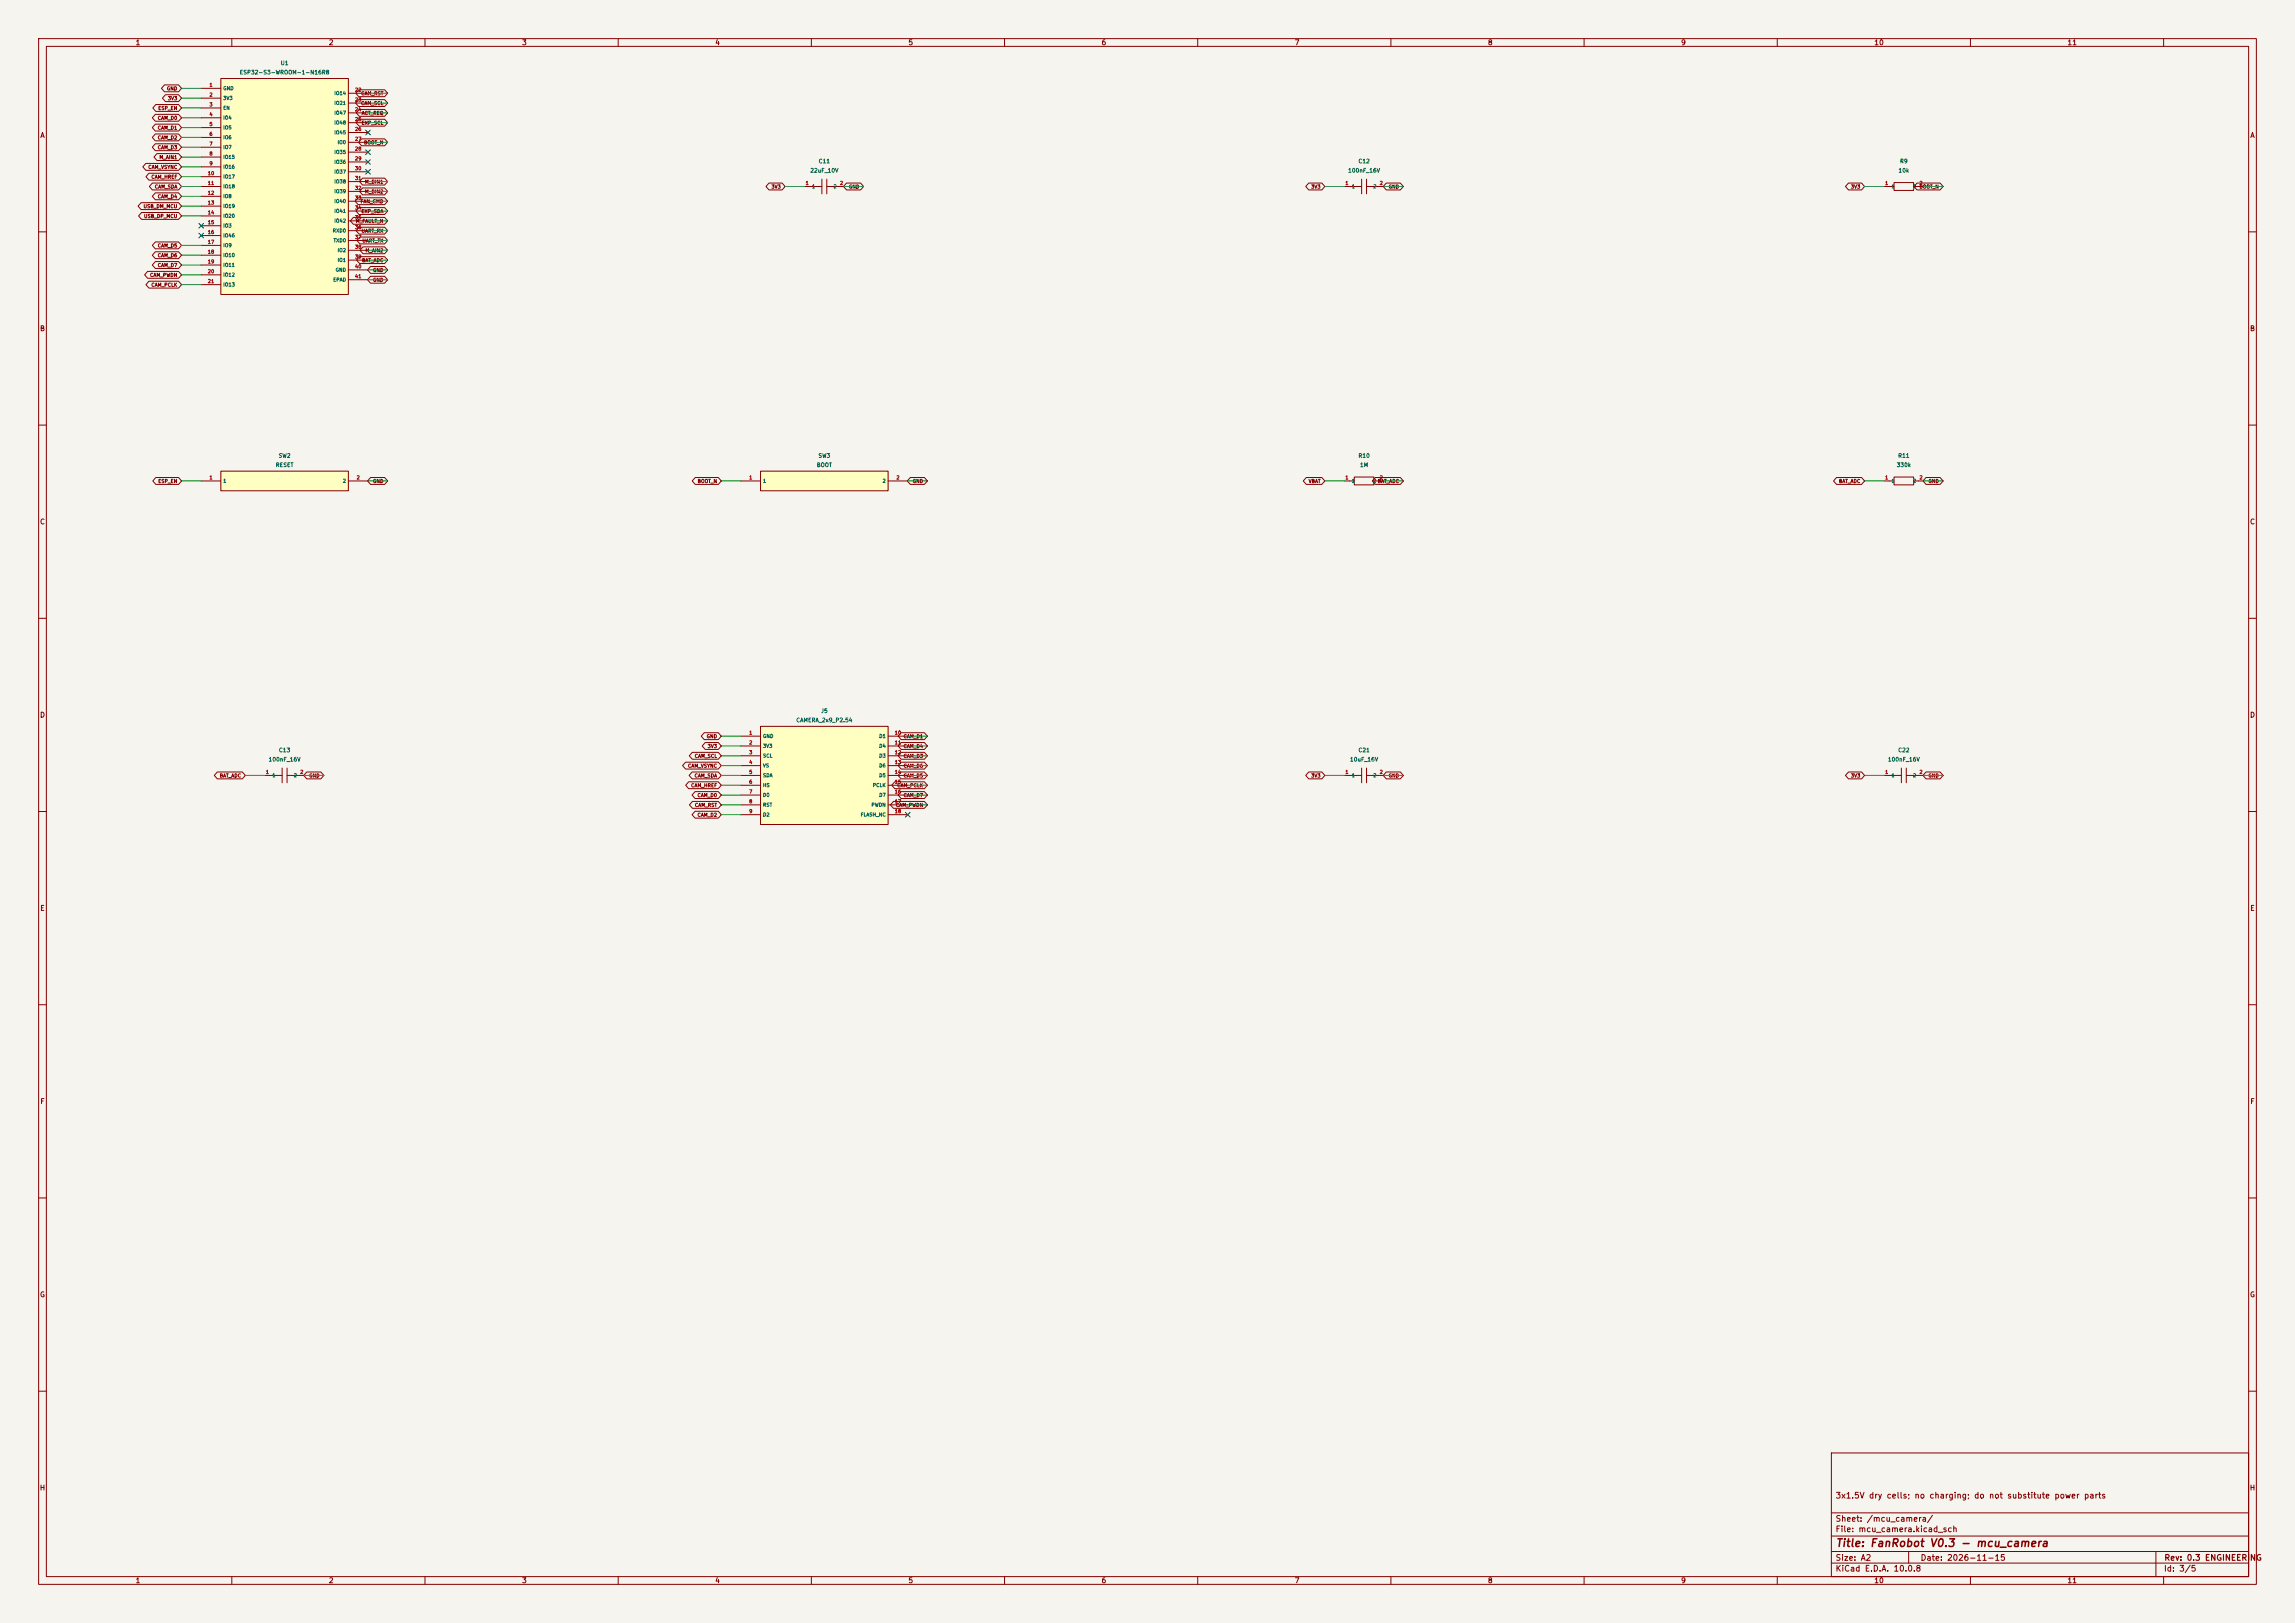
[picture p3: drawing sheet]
<svg xmlns="http://www.w3.org/2000/svg" width="594mm" height="420mm" viewBox="0 0 594 420" stroke-linecap="round" stroke-linejoin="round" font-family="sans-serif">
<defs><g id="words">
<text font-size="2" fill="#840000" x="475" y="400.8">Title: FanRobot V0.3 - mcu_camera</text>
<g font-size="1.5" fill="#840000">
<text x="475" y="388.1">3x1.5V dry cells; no charging; do not substitute power parts</text>
<text x="475" y="394.1">Sheet: /mcu_camera/</text>
<text x="475" y="396.8">File: mcu_camera.kicad_sch</text>
<text x="475" y="407">KiCad E.D.A. 10.0.8</text>
<text x="475" y="404.2">Size: A2</text>
<text x="497" y="404.2">Date: 2026-11-15</text>
<text x="560" y="407">Id: 3/5</text>
<text x="560.1" y="404.2">Rev: 0.3 ENGINEERING</text>
</g>
<g font-size="1.3" fill="#840000">
<text x="35" y="12">1</text>
<text x="85" y="12">2</text>
<text x="135" y="12">3</text>
<text x="185" y="12">4</text>
<text x="235" y="12">5</text>
<text x="285" y="12">6</text>
<text x="335" y="12">7</text>
<text x="385" y="12">8</text>
<text x="435" y="12">9</text>
<text x="485" y="12">10</text>
<text x="535" y="12">11</text>
<text x="10.3" y="36">A</text>
<text x="582.3" y="36">A</text>
<text x="10.2" y="86">B</text>
<text x="582.2" y="86">B</text>
<text x="10.2" y="136">C</text>
<text x="582.2" y="136">C</text>
<text x="10.2" y="186">D</text>
<text x="582.2" y="186">D</text>
<text x="10.3" y="236">E</text>
<text x="582.3" y="236">E</text>
<text x="10.3" y="286">F</text>
<text x="582.3" y="286">F</text>
<text x="10.2" y="336">G</text>
<text x="582.2" y="336">G</text>
<text x="10.2" y="386">H</text>
<text x="582.2" y="386">H</text>
<text x="35" y="410">1</text>
<text x="85" y="410">2</text>
<text x="135" y="410">3</text>
<text x="185" y="410">4</text>
<text x="235" y="410">5</text>
<text x="285" y="410">6</text>
<text x="335" y="410">7</text>
<text x="385" y="410">8</text>
<text x="435" y="410">9</text>
<text x="485" y="410">10</text>
<text x="535" y="410">11</text>
</g>
<g font-size="1" fill="#006464">
<text x="72.5" y="17.1">U1</text>
<text x="61.9" y="19.5">ESP32-S3-WROOM-1-N16R8</text>
<text x="209.6" y="44.9">22uF_10V</text>
<text x="211.8" y="42.5">C11</text>
<text x="348.8" y="44.9">100nF_16V</text>
<text x="351.5" y="42.5">C12</text>
<text x="491.3" y="44.9">10k</text>
<text x="491.7" y="42.5">R9</text>
<text x="72" y="118.7">SW2</text>
<text x="211.7" y="118.7">SW3</text>
<text x="351.5" y="118.7">R10</text>
<text x="491.2" y="118.7">R11</text>
<text x="71.3" y="121.1">RESET</text>
<text x="211.3" y="121.1">BOOT</text>
<text x="351.9" y="121.1">1M</text>
<text x="490.8" y="121.1">330k</text>
<text x="212.4" y="184.7">J5</text>
<text x="206" y="187.1">CAMERA_2x9_P2.54</text>
<text x="69.4" y="197.3">100nF_16V</text>
<text x="72.1" y="194.9">C13</text>
<text x="349.3" y="197.3">10uF_16V</text>
<text x="351.5" y="194.9">C21</text>
<text x="488.5" y="197.3">100nF_16V</text>
<text x="491.2" y="194.9">C22</text>
</g>
<g font-size=".9" fill="#840000">
<text x="43.1" y="23.6">GND</text>
<text x="40.8" y="28.7">ESP_EN</text>
<text x="43.3" y="26.1">3V3</text>
<text x="93.3" y="27.4">CAM_SCL</text>
<text x="93.4" y="24.9">CAM_RST</text>
<text x="93.5" y="29.9">ACT_REQ</text>
<text x="40.7" y="33.8">CAM_D1</text>
<text x="40.7" y="31.2">CAM_D0</text>
<text x="93.5" y="32.5">EXP_SCL</text>
<text x="40.7" y="36.3">CAM_D2</text>
<text x="40.7" y="38.8">CAM_D3</text>
<text x="41.1" y="41.4">M_AIN1</text>
<text x="94.1" y="37.6">BOOT_N</text>
<text x="38.3" y="43.9">CAM_VSYNC</text>
<text x="39.1" y="46.5">CAM_HREF</text>
<text x="94.4" y="47.7">M_BIN1</text>
<text x="40" y="49">CAM_SDA</text>
<text x="40.7" y="51.5">CAM_D4</text>
<text x="93.2" y="52.8">FAN_CMD</text>
<text x="94.4" y="50.3">M_BIN2</text>
<text x="199.6" y="49">3V3</text>
<text x="219.6" y="49">GND</text>
<text x="339.3" y="49">3V3</text>
<text x="359.3" y="49">GND</text>
<text x="479" y="49">3V3</text>
<text x="496.7" y="49">BOOT_N</text>
<text x="37" y="54.1">USB_DM_MCU</text>
<text x="37.2" y="56.6">USB_DP_MCU</text>
<text x="92" y="57.9">M_FAULT_N</text>
<text x="93.4" y="55.3">EXP_SDA</text>
<text x="40.7" y="64.2">CAM_D5</text>
<text x="93.5" y="60.4">UART_RX</text>
<text x="93.7" y="63">UART_TX</text>
<text x="94.5" y="65.5">M_AIN2</text>
<text x="38.7" y="71.9">CAM_PWDN</text>
<text x="40.7" y="69.3">CAM_D7</text>
<text x="40.7" y="66.8">CAM_D6</text>
<text x="93.6" y="68">BAT_ADC</text>
<text x="96.4" y="70.6">GND</text>
<text x="39.1" y="74.4">CAM_PCLK</text>
<text x="96.4" y="73.1">GND</text>
<text x="40.8" y="125.2">ESP_EN</text>
<text x="96.4" y="125.2">GND</text>
<text x="180.5" y="125.2">BOOT_N</text>
<text x="236.1" y="125.2">GND</text>
<text x="338.6" y="125.2">VBAT</text>
<text x="475.9" y="125.2">BAT_ADC</text>
<text x="499" y="125.2">GND</text>
<text x="182.8" y="191.2">GND</text>
<text x="233.8" y="191.2">CAM_D1</text>
<text x="179.7" y="196.3">CAM_SCL</text>
<text x="183" y="193.8">3V3</text>
<text x="233.8" y="196.3">CAM_D3</text>
<text x="233.8" y="193.8">CAM_D4</text>
<text x="56.8" y="201.4">BAT_ADC</text>
<text x="79.9" y="201.4">GND</text>
<text x="178" y="198.9">CAM_VSYNC</text>
<text x="178.8" y="203.9">CAM_HREF</text>
<text x="179.7" y="201.4">CAM_SDA</text>
<text x="232.1" y="203.9">CAM_PCLK</text>
<text x="233.8" y="201.4">CAM_D5</text>
<text x="233.8" y="198.9">CAM_D6</text>
<text x="339.3" y="201.4">3V3</text>
<text x="359.3" y="201.4">GND</text>
<text x="479" y="201.4">3V3</text>
<text x="499" y="201.4">GND</text>
<text x="179.7" y="209">CAM_RST</text>
<text x="180.4" y="206.5">CAM_D0</text>
<text x="231.8" y="209">CAM_PWDN</text>
<text x="233.8" y="206.5">CAM_D7</text>
<text x="180.4" y="211.6">CAM_D2</text>
</g>
<g font-size=".9" fill="#a90000">
<text x="54.1" y="22.7">1</text>
<text x="91.8" y="23.9">22</text>
<text x="54.1" y="25.2">2</text>
<text x="54.1" y="27.7">3</text>
<text x="91.8" y="26.5">23</text>
<text x="91.8" y="29">24</text>
<text x="54.1" y="30.3">4</text>
<text x="54.1" y="32.8">5</text>
<text x="54.1" y="35.4">6</text>
<text x="91.8" y="31.5">25</text>
<text x="91.8" y="34.1">26</text>
<text x="54.1" y="37.9">7</text>
<text x="54.1" y="40.4">8</text>
<text x="91.8" y="36.6">27</text>
<text x="91.8" y="39.2">28</text>
<text x="91.8" y="41.7">29</text>
<text x="53.7" y="45.5">10</text>
<text x="54.1" y="43">9</text>
<text x="91.8" y="44.2">30</text>
<text x="91.8" y="46.8">31</text>
<text x="53.7" y="48.1">11</text>
<text x="53.7" y="50.6">12</text>
<text x="53.7" y="53.1">13</text>
<text x="91.8" y="49.3">32</text>
<text x="91.8" y="51.9">33</text>
<text x="208.4" y="48.1">1</text>
<text x="217.3" y="48.1">2</text>
<text x="348.1" y="48.1">1</text>
<text x="357" y="48.1">2</text>
<text x="487.8" y="48.1">1</text>
<text x="496.7" y="48.1">2</text>
<text x="53.7" y="55.7">14</text>
<text x="53.7" y="58.2">15</text>
<text x="91.8" y="54.4">34</text>
<text x="91.8" y="56.9">35</text>
<text x="91.8" y="59.5">36</text>
<text x="53.7" y="60.8">16</text>
<text x="53.7" y="63.3">17</text>
<text x="53.7" y="65.8">18</text>
<text x="91.8" y="62">37</text>
<text x="91.8" y="64.6">38</text>
<text x="53.7" y="68.4">19</text>
<text x="53.7" y="70.9">20</text>
<text x="91.8" y="67.1">39</text>
<text x="91.8" y="69.6">40</text>
<text x="53.7" y="73.5">21</text>
<text x="91.8" y="72.2">41</text>
<text x="54.1" y="124.3">1</text>
<text x="92.2" y="124.3">2</text>
<text x="193.8" y="124.3">1</text>
<text x="231.9" y="124.3">2</text>
<text x="348.1" y="124.3">1</text>
<text x="357" y="124.3">2</text>
<text x="487.8" y="124.3">1</text>
<text x="496.7" y="124.3">2</text>
<text x="193.8" y="190.3">1</text>
<text x="231.5" y="190.3">10</text>
<text x="193.8" y="192.8">2</text>
<text x="193.8" y="195.4">3</text>
<text x="193.8" y="197.9">4</text>
<text x="231.5" y="192.8">11</text>
<text x="231.5" y="195.4">12</text>
<text x="231.5" y="197.9">13</text>
<text x="68.7" y="200.5">1</text>
<text x="77.6" y="200.5">2</text>
<text x="193.8" y="200.5">5</text>
<text x="193.8" y="203">6</text>
<text x="231.5" y="200.5">14</text>
<text x="231.5" y="203">15</text>
<text x="348.1" y="200.5">1</text>
<text x="357" y="200.5">2</text>
<text x="487.8" y="200.5">1</text>
<text x="496.7" y="200.5">2</text>
<text x="193.8" y="205.5">7</text>
<text x="193.8" y="208.1">8</text>
<text x="231.5" y="205.5">16</text>
<text x="231.5" y="208.1">17</text>
<text x="193.8" y="210.6">9</text>
<text x="231.5" y="210.6">18</text>
</g>
<g font-size=".9" fill="#006464">
<text x="57.7" y="23.5">GND</text>
<text x="57.7" y="26.1">3V3</text>
<text x="57.7" y="28.6">EN</text>
<text x="86.4" y="24.8">IO14</text>
<text x="86.4" y="27.3">IO21</text>
<text x="86.4" y="29.9">IO47</text>
<text x="57.7" y="31.2">IO4</text>
<text x="57.7" y="33.7">IO5</text>
<text x="86.4" y="32.4">IO48</text>
<text x="86.4" y="35">IO45</text>
<text x="57.7" y="36.2">IO6</text>
<text x="57.7" y="38.8">IO7</text>
<text x="57.7" y="41.3">IO15</text>
<text x="86.4" y="40">IO35</text>
<text x="87.3" y="37.5">IO0</text>
<text x="57.7" y="43.9">IO16</text>
<text x="57.7" y="46.4">IO17</text>
<text x="86.4" y="42.6">IO36</text>
<text x="86.4" y="45.1">IO37</text>
<text x="86.4" y="47.7">IO38</text>
<text x="57.7" y="48.9">IO18</text>
<text x="57.7" y="51.5">IO8</text>
<text x="86.4" y="50.2">IO39</text>
<text x="86.4" y="52.7">IO40</text>
<text x="210.1" y="48.9">1</text>
<text x="215.6" y="48.9">2</text>
<text x="349.8" y="48.9">1</text>
<text x="355.3" y="48.9">2</text>
<text x="489.5" y="48.9">1</text>
<text x="495" y="48.9">2</text>
<text x="57.7" y="54">IO19</text>
<text x="57.7" y="56.6">IO20</text>
<text x="57.7" y="59.1">IO3</text>
<text x="86.4" y="55.3">IO41</text>
<text x="86.4" y="57.8">IO42</text>
<text x="57.7" y="61.6">IO46</text>
<text x="57.7" y="64.2">IO9</text>
<text x="86" y="60.4">RXD0</text>
<text x="86.2" y="62.9">TXD0</text>
<text x="87.3" y="65.4">IO2</text>
<text x="57.7" y="66.7">IO10</text>
<text x="57.7" y="69.3">IO11</text>
<text x="57.7" y="71.8">IO12</text>
<text x="86.8" y="70.5">GND</text>
<text x="87.3" y="68">IO1</text>
<text x="57.7" y="74.3">IO13</text>
<text x="86.1" y="73.1">EPAD</text>
<text x="57.7" y="125.1">1</text>
<text x="88.6" y="125.1">2</text>
<text x="197.4" y="125.1">1</text>
<text x="228.3" y="125.1">2</text>
<text x="349.8" y="125.1">1</text>
<text x="355.3" y="125.1">2BAT_ADC</text>
<text x="489.5" y="125.1">1</text>
<text x="495" y="125.1">2</text>
<text x="197.4" y="191.2">GND</text>
<text x="227.4" y="191.2">D1</text>
<text x="197.4" y="193.7">3V3</text>
<text x="197.4" y="196.3">SCL</text>
<text x="227.4" y="193.7">D4</text>
<text x="227.4" y="196.3">D3</text>
<text x="70.4" y="201.3">1</text>
<text x="75.9" y="201.3">2</text>
<text x="197.4" y="198.8">VS</text>
<text x="197.4" y="201.3">SDA</text>
<text x="197.4" y="203.9">HS</text>
<text x="225.8" y="203.9">PCLK</text>
<text x="227.4" y="198.8">D6</text>
<text x="227.4" y="201.3">D5</text>
<text x="349.8" y="201.3">1</text>
<text x="355.3" y="201.3">2</text>
<text x="489.5" y="201.3">1</text>
<text x="495" y="201.3">2</text>
<text x="197.4" y="206.4">D0</text>
<text x="197.4" y="209">RST</text>
<text x="225.4" y="209">PWDN</text>
<text x="227.4" y="206.4">D7</text>
<text x="197.4" y="211.5">D2</text>
<text x="222.7" y="211.5">FLASH_NC</text>
</g>
</g></defs>
<path d="M0 0h594v420h-594z" fill="#f5f4ef" stroke="#f5f4ef" stroke-width=".26"/>
<g fill="none" stroke="#840000" stroke-width=".26">
<path d="M10 10h574v400h-574zM12 12h570v396h-570zM60 10v2M110 10v2M160 10v2M210 10v2M260 10v2M310 10v2M360 10v2M410 10v2M460 10v2M510 10v2"/>
<path d="M560 10v2M10 60h2M582 60h2M10 110h2M582 110h2M10 160h2M582 160h2M10 210h2M582 210h2M10 260h2M582 260h2M10 310h2"/>
<path d="M582 310h2M10 360h2M474 376h108v32h-108zM582 360h2M474 397.5h108M474 391.5h108M60 408v2M110 408v2M160 408v2M210 408v2M260 408v2M310 408v2"/>
<path d="M360 408v2M410 408v2M460 408v2M474 404.5h108M474 401.5h108M494 401.5v3M510 408v2M558 401.5v6.5M560 408v2"/>
</g>
<path d="M57.1 20.3h33.1v55.9h-33.1z" fill="#ffffc2"/>
<g fill="none" stroke="#840000" stroke-width=".26">
<path d="M52.1 22.9h5M52.1 25.4h5M52.1 27.9h5M52.1 30.5h5M52.1 33h5M52.1 35.6h5M52.1 38.1h5M57.1 20.3h33.1v55.9h-33.1zM90.2 24.1h5M90.2 26.7h5M90.2 29.2h5M90.2 31.8h5"/>
<path d="M90.2 34.3h5M90.2 36.8h5M90.2 39.4h5M52.1 40.6h5M52.1 43.2h5M52.1 45.7h5M52.1 48.3h5M52.1 50.8h5M52.1 53.3h5M52.1 55.9h5M52.1 58.4h5M90.2 41.9h5"/>
<path d="M90.2 44.5h5M90.2 47h5M90.2 49.5h5M90.2 52.1h5M90.2 54.6h5M90.2 57.2h5M90.2 59.7h5M348 48.3h4.4M352.4 46.4v3.8M353.7 48.3h4.4M353.7 46.4v3.8M487.7 48.3h2.5"/>
<path d="M490.2 47.2h5.1v2.1h-5.1zM495.3 48.3h2.5M52.1 61h5M52.1 63.5h5M52.1 66h5M52.1 68.6h5M52.1 71.1h5M52.1 73.7h5M90.2 62.2h5M90.2 64.8h5M90.2 67.3h5M90.2 69.9h5"/>
<path d="M90.2 72.4h5M348 124.5h2.5M350.5 123.4h5.1v2.1h-5.1zM355.6 124.5h2.5M487.7 124.5h2.5M490.2 123.4h5.1v2.1h-5.1zM495.3 124.5h2.5M352.4 198.8v3.8M353.7 198.8v3.8M348 200.7h4.4M353.7 200.7h4.4"/>
</g>
<path d="M196.8 188h33.1v25.4h-33.1z" fill="#ffffc2"/>
<g fill="none" stroke="#840000" stroke-width=".26">
<path d="M73 198.8v3.8M74.3 198.8v3.8M191.8 190.5h5M191.8 193h5M191.8 195.6h5M191.8 198.1h5M196.8 188h33.1v25.4h-33.1zM229.9 190.5h5M229.9 193h5M229.9 195.6h5M229.9 198.1h5M68.6 200.7h4.4"/>
<path d="M74.3 200.7h4.4M191.8 200.7h5M191.8 203.2h5M191.8 205.7h5M191.8 208.3h5M191.8 210.8h5M229.9 200.7h5M229.9 203.2h5M229.9 205.7h5M229.9 208.3h5M229.9 210.8h5"/>
</g>
<path d="M57.1 121.9h33.1v5.1h-33.1z" fill="#ffffc2"/>
<path d="M52.1 124.5h5M57.1 121.9h33.1v5.1h-33.1zM90.2 124.5h5" fill="none" stroke="#840000" stroke-width=".26"/>
<path d="M196.8 121.9h33.1v5.1h-33.1z" fill="#ffffc2"/>
<g fill="none" stroke="#840000" stroke-width=".26">
<path d="M40.2 32.1h6l.8 .9-.8 .9h-6l-.8-.9zM40.2 34.7h6l.8 .9-.8 .8h-6l-.8-.8zM40.2 37.2h6l.8 .9-.8 .9h-6l-.8-.9zM40.2 29.6h6l.8 .9-.8 .9h-6l-.8-.9zM40.3 27.1h5.9l.8 .8-.8 .9h-5.9l-.8-.9zM40.6 39.8h5.6l.8 .8-.8 .9h-5.6l-.8-.9zM42.6 22h3.6l.8 .9-.8 .8h-3.6l-.8-.8zM42.8 24.5h3.4l.8 .9-.8 .9h-3.4l-.8-.9zM92.8 25.8h6.8l.7 .9-.7 .9h-6.8l-.8-.9zM92.9 23.2h6.7l.7 .9-.7 .9h-6.7l-.8-.9zM92.9 30.9h6.7l.7 .9-.7 .8h-6.7l-.7-.8zM93 28.3h6.6l.7 .9-.7 .9h-6.6l-.8-.9z"/>
<path d="M93.6 35.9h6l.7 .9-.7 .9h-6l-.8-.9zM36.5 52.5h9.7l.8 .8-.8 .9h-9.7l-.8-.9zM36.6 55h9.6l.8 .9-.8 .9h-9.6l-.7-.9zM37.7 42.3h8.5l.8 .9-.8 .9h-8.5l-.7-.9zM38.5 44.8h7.7l.8 .9-.8 .9h-7.7l-.7-.9zM39.4 47.4h6.8l.8 .9-.8 .8h-6.8l-.7-.8zM40.2 49.9h6l.8 .9-.8 .9h-6l-.8-.9zM91.5 56.3h8.1l.7 .9-.7 .8h-8.1l-.8-.8zM92.7 51.2h6.9l.7 .9-.7 .9h-6.9l-.8-.9zM92.9 53.7h6.7l.7 .9-.7 .9h-6.7l-.8-.9zM92.9 58.8h6.7l.7 .9-.7 .9h-6.7l-.7-.9zM93.8 46.1h5.8l.7 .9-.7 .9h-5.8l-.7-.9z"/>
<path d="M93.8 48.6h5.8l.7 .9-.7 .9h-5.8l-.7-.9zM199 47.4h3.4l.8 .9-.8 .8h-3.4l-.7-.8zM208.3 48.3h4.4M212.7 46.4v3.8M214 48.3h4.4M214 46.4v3.8M219.1 47.4h3.6l.8 .9-.8 .8h-3.6l-.8-.8zM338.7 47.4h3.4l.8 .9-.8 .8h-3.4l-.7-.8zM358.8 47.4h3.6l.8 .9-.8 .8h-3.6l-.8-.8zM478.4 47.4h3.4l.8 .9-.8 .8h-3.4l-.7-.8zM496.2 47.4h5.9l.8 .9-.8 .8h-5.9l-.8-.8zM38.2 70.2h8l.8 .9-.8 .9h-8l-.8-.9z"/>
<path d="M38.5 72.8h7.7l.8 .9-.8 .8h-7.7l-.7-.8zM40.2 67.7h6l.8 .9-.8 .9h-6l-.8-.9zM40.2 62.6h6l.8 .9-.8 .9h-6l-.8-.9zM40.2 65.2h6l.8 .8-.8 .9h-6l-.8-.9zM93.1 66.4h6.5l.7 .9-.7 .9h-6.5l-.8-.9zM93.2 61.3h6.4l.7 .9-.7 .9h-6.4l-.8-.9zM94 63.9h5.6l.7 .9-.7 .9h-5.6l-.8-.9zM95.9 69h3.7l.7 .9-.7 .8h-3.7l-.8-.8zM95.9 71.5h3.7l.7 .9-.7 .9h-3.7l-.8-.9zM40.3 123.6h5.9l.8 .9-.8 .8h-5.9l-.8-.8zM95.9 123.6h3.7l.7 .9-.7 .8h-3.7l-.8-.8zM179.9 123.6h6l.8 .9-.8 .8h-6l-.7-.8z"/>
<path d="M191.8 124.5h5M196.8 121.9h33.1v5.1h-33.1zM229.9 124.5h5M235.6 123.6h3.7l.7 .9-.7 .8h-3.7l-.8-.8zM338.1 123.6h4l.8 .9-.8 .8h-4l-.8-.8zM356 123.6h6.4l.8 .9-.8 .8h-6.4l-.8-.8zM475.3 123.6h6.5l.8 .9-.8 .8h-6.5l-.7-.8zM498.5 123.6h3.6l.8 .9-.8 .8h-3.6l-.8-.8zM56.2 199.8h6.5l.8 .9-.8 .8h-6.5l-.7-.8zM79.4 199.8h3.6l.8 .9-.8 .8h-3.6l-.8-.8zM177.4 197.2h8.5l.8 .9-.8 .9h-8.5l-.7-.9zM179.1 199.8h6.8l.8 .9-.8 .8h-6.8l-.7-.8z"/>
<path d="M179.2 194.7h6.7l.8 .9-.8 .9h-6.7l-.8-.9zM182.3 189.6h3.6l.8 .9-.8 .9h-3.6l-.8-.9zM182.5 192.2h3.4l.8 .8-.8 .9h-3.4l-.8-.9zM233.2 199.8h6.1l.7 .9-.7 .8h-6.1l-.7-.8zM233.2 189.6h6.1l.7 .9-.7 .9h-6.1l-.7-.9zM233.2 197.2h6.1l.7 .9-.7 .9h-6.1l-.7-.9zM233.2 194.7h6.1l.7 .9-.7 .9h-6.1l-.7-.9zM233.2 192.2h6.1l.7 .8-.7 .9h-6.1l-.7-.9zM338.7 199.8h3.4l.8 .9-.8 .8h-3.4l-.7-.8zM358.8 199.8h3.6l.8 .9-.8 .8h-3.6l-.8-.8zM478.4 199.8h3.4l.8 .9-.8 .8h-3.4l-.7-.8zM492.1 198.8v3.8"/>
<path d="M493.4 198.8v3.8M498.5 199.8h3.6l.8 .9-.8 .8h-3.6l-.8-.8zM178.2 202.3h7.7l.8 .9-.8 .9h-7.7l-.7-.9zM179.2 207.4h6.7l.8 .9-.8 .9h-6.7l-.8-.9zM179.9 209.9h6l.8 .9-.8 .9h-6l-.8-.9zM179.9 204.9h6l.8 .8-.8 .9h-6l-.8-.9zM231.2 207.4h8.1l.7 .9-.7 .9h-8.1l-.7-.9zM231.6 202.3h7.7l.7 .9-.7 .9h-7.7l-.8-.9zM233.2 204.9h6.1l.7 .8-.7 .9h-6.1l-.7-.9zM487.7 200.7h4.4M493.4 200.7h4.4"/>
</g>
<g fill="none" stroke="#009600" stroke-width=".26">
<path d="M47 27.9h5.1M47 25.4h5.1M47 38.1h5.1M47 35.6h5.1M47 33h5.1M47 22.9h5.1M47 30.5h5.1M95.2 36.8h5.1M95.2 31.8h5.1M95.2 26.7h5.1M95.2 29.2h5.1M95.2 24.1h5.1"/>
<path d="M47 55.9h5.1M47 48.3h5.1M47 43.2h5.1M47 40.6h5.1M47 53.3h5.1M47 50.8h5.1M47 45.7h5.1M95.2 49.5h5.1M95.2 47h5.1M95.2 59.7h5.1M95.2 57.2h5.1M95.2 54.6h5.1"/>
<path d="M95.2 52.1h5.1M203.2 48.3h5.1M218.4 48.3h5.1M342.9 48.3h5.1M358.1 48.3h5.1M482.6 48.3h5.1M497.8 48.3h5.1M47 66h5.1M47 63.5h5.1M47 73.7h5.1M47 71.1h5.1M47 68.6h5.1"/>
<path d="M95.2 72.4h5.1M95.2 69.9h5.1M95.2 67.3h5.1M95.2 64.8h5.1M95.2 62.2h5.1M47 124.5h5.1M95.2 124.5h5.1M186.7 124.5h5.1M234.9 124.5h5.1M342.9 124.5h5.1M358.1 124.5h5.1M482.6 124.5h5.1"/>
<path d="M497.8 124.5h5.1M186.7 195.6h5.1M186.7 198.1h5.1M186.7 190.5h5.1M186.7 193h5.1M234.9 195.6h5.1M234.9 198.1h5.1M234.9 190.5h5.1M234.9 193h5.1M63.5 200.7h5.1M78.7 200.7h5.1M186.7 200.7h5.1"/>
<path d="M186.7 208.3h5.1M186.7 210.8h5.1M186.7 203.2h5.1M186.7 205.7h5.1M234.9 200.7h5.1M234.9 208.3h5.1M234.9 203.2h5.1M234.9 205.7h5.1M342.9 200.7h5.1M358.1 200.7h5.1M482.6 200.7h5.1M497.8 200.7h5.1"/>
</g>
<g fill="none" stroke="#000084" stroke-width=".26">
<path d="M94.6 33.7l1.3 1.2M94.6 38.8l1.3 1.2M95.9 33.7l-1.3 1.2M95.9 38.8l-1.3 1.2M51.5 57.8l1.2 1.2M52.7 57.8l-1.2 1.2M94.6 43.8l1.3 1.3M94.6 41.3l1.3 1.2M95.9 43.8l-1.3 1.3M95.9 41.3l-1.3 1.2M51.5 60.4l1.2 1.2M52.7 60.4l-1.2 1.2"/>
<path d="M234.3 210.2l1.3 1.2M235.6 210.2l-1.3 1.2"/>
</g>
<use href="#words"/>
</svg>
